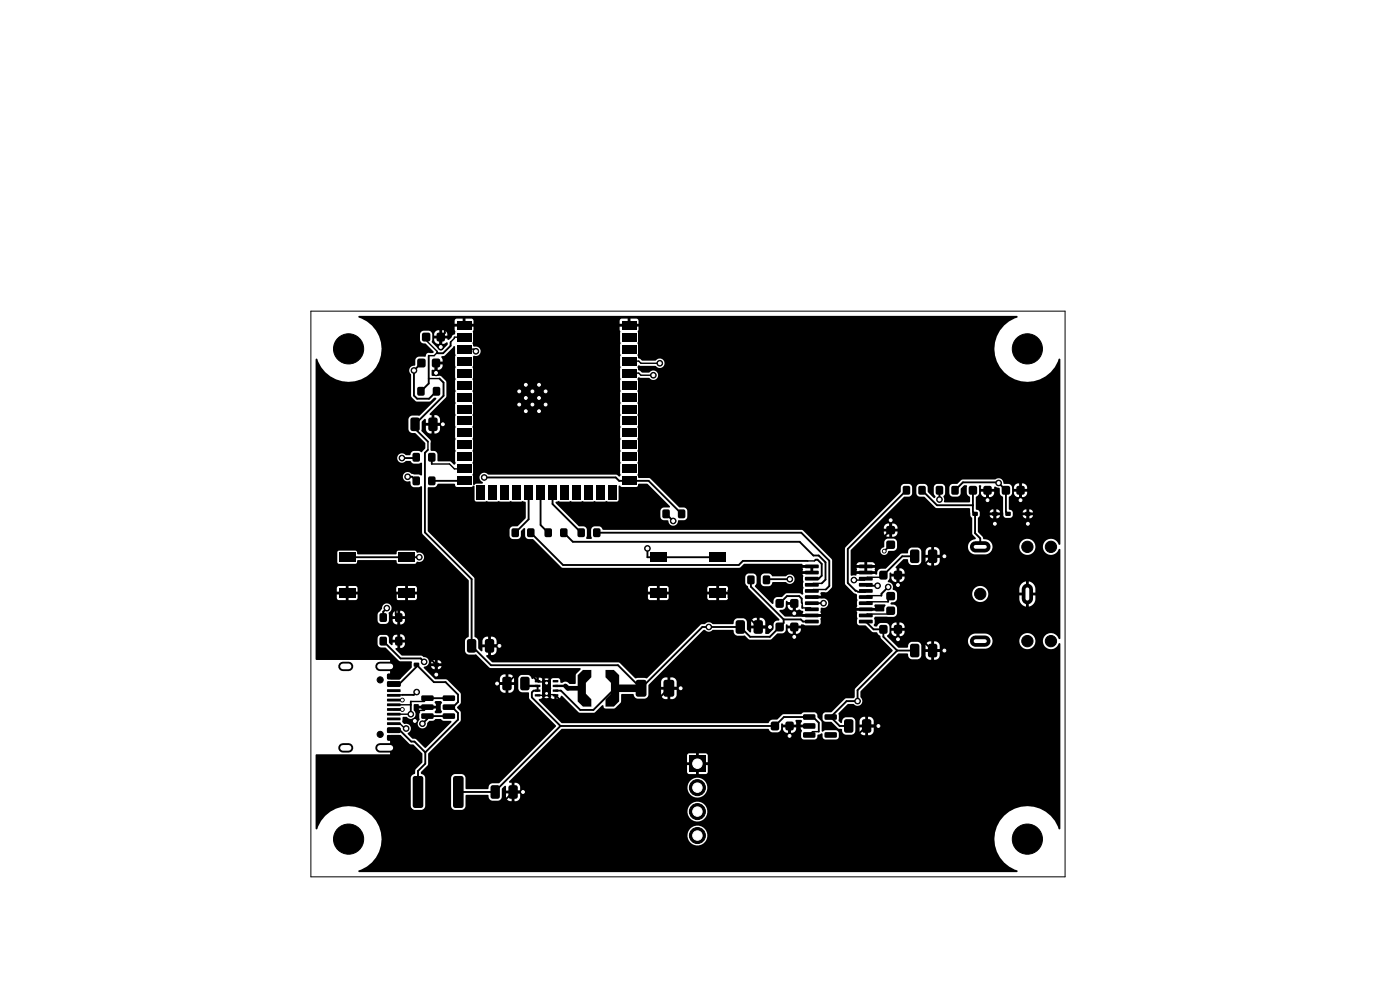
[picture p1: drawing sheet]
<svg xmlns="http://www.w3.org/2000/svg" width="297mm" height="210mm" viewBox="0 0 297 210" stroke-linecap="round" stroke-linejoin="round" font-family="sans-serif">
<g fill="#000">
<path d="M88.6 76.2l.4-.1 1.2 .1 .1 .3-.1 1.3-.3 .2-1.3-.2-.1-.3zM89.6 70.7l.4-.1 1.2 .1 .1 .3-.1 1.3-.3 .2-1.3-.2-.1-.3zM91.7 76.2l.4-.1 1.2 .1 .1 .3-.1 1.3-.3 .2-1.3-.2-.1-.3zM92.7 70.7l.4-.1 1.2 .1 .1 .3-.1 1.3-.3 .2-1.3-.2-.1-.3zM93.6 75.6l.8-.2 1.8-2 .3 .1 .2 1.8-.1 .4v1.8l.1 .4-.1 .3v1.9l.1 .3-.1 .3v1.9l.1 .4-.1 .3v1.9l.1 .3-.1 .3v1.9l.1 .3-.1 .4v1.8l.1 .4-.1 .3v1.9l.1 .3-.1 .3v1.9l.1 .4-.1 .3v1.9a.38 .38 0 0 1 0 .4 .38 .38 0 0 1-.4 .2l-.7-.6-2.6-.1-.2-1.8a1.24 1.24 0 0 0-1.3-.4l-.1-2.1-1.9-2.1 .1-.4h.9a1.01 1.01 0 0 0 1.2 1v-1.7h.6v1.7a1.01 1.01 0 0 0 1.2-1v-.7h-3v.7h-.9v-1.5l.5-.6h.3l.1 .8h1.2v-1.6h.6v1.6h1.2v-.7a1.01 1.01 0 0 0-1.2-.9h-.9l-.2-.3 3.5-3.5 .1-.3v-2.9l-.1-.3-1.1-1.1-1.7 .1-.2-.2v-1.1h.6v-1.2h.6v1.2a.97 .97 0 0 0 1.1-1.2h-1.7l.4-.6h1.3zM97 68.1h3v1.8h-3zM97 70.6h3v1.8h-3zM97 73.2h3v1.8h-3zM97 75.7h3v1.8h-3zM132 75.7h3v1.8h-3zM132 73.2h3v1.8h-3zM132 70.6h3v1.8h-3z"/>
<path d="M132 68.1h3v1.8h-3zM67 76.1h.2a7 7 0 0 0 11 3.4 7 7 0 0 0-.6-11.5h18.9v.7h1.7v-1.1h.6v1.1h1.7v-.7h31v.7h1.7v-1.1h.6v1.1h1.7l-.1-.8-.4-.3h-3.1l-.3 .1-.1 .3h-31l-.2-.3-.3-.1h-3.1l-.3 .1-.1 .3h-18.9l-1.4-.6-.2-.3 139.7-.1 .2 .1-.1 .3a7 7 0 0 0-2.8 11.6 7 7 0 0 0 11.6-2.9h.3l.1 .2v39.1l-.3 .2a1.73 1.73 0 0 0-2.3-1.3 1.73 1.73 0 0 0-.9 2.5 1.73 1.73 0 0 0 2.5 .5l.6-.9 .3 .1 .1 18.9-.3 .2a1.71 1.71 0 0 0-2.4-1.2 1.71 1.71 0 0 0-.7 2.5 1.71 1.71 0 0 0 2.7 .2l.3-.7 .3 .1 .1 39.2-.2 .2h-.2a7 7 0 0 0-11.6-2.8 7 7 0 0 0 2.9 11.6v.2l-.2 .1h-139.5l-.2-.3a7.1 7.1 0 0 0 4.9-7.7h65v.5a2.11 2.11 0 0 0 3.2 1.5 2.11 2.11 0 0 0 0-3.5 2.11 2.11 0 0 0-3.2 1.5h-65l-.1-.4a6.9 6.9 0 0 0-3.4-4.6h68.5v.4a2.11 2.11 0 0 0 3.2 1.6 2.11 2.11 0 0 0 0-3.6 2.11 2.11 0 0 0-3.2 1.6h-68.5l-.8-.5a7 7 0 0 0-9.3 4.4h-.3v-.2v-15.6l15.8-.1v-3.9l.1-.2h2.1l1.9 1.9 .8 .2 1.9 1.9v1.9l-1.4 1.4-.2 .9-.6 .4-.2 .4v6.1l.4 .7 1.9 .1 .6-.5 .1-6.3h5.5v6.1l.3 .4 .4 .3h1.6l.5-.3 .2-.4 .1-2.3 .1-.2h4.6l.1 .1a.95 .95 0 0 0 .8 1.2l1.6-.1 .5-.8h.9v.2a1.03 1.03 0 0 0 1.2 .8v-1.7h.6v1.7l.6-.2 .4-.4 .2-1.1h-3v.7h-.9v-1.7l.5-.6h.3l.1 1h1.2v-1.6h.6v1.6h1.2l-.1-.8h35.6v.4a2.11 2.11 0 0 0 3.2 1.6 2.11 2.11 0 0 0 0-3.6 2.11 2.11 0 0 0-3.2 1.6l-35.6-.1a1.03 1.03 0 0 0-1.1-.7h-1l-.2-.3 5.5-5.5h32.3v1.4h1.2v.6h-1.2v1.5l.1 .3 .3 .1h1.5v-1.2h.6v1.2h1.4l.4-.3 .1-1.6h-1.3v-.6h1.3l-.1-1.6-.4-.3h-1.4v1.2h-.6v-1.2h-1.6l-.3 .5h-32.3l5.7-5.7h43.7l.8 .7 1.2 .1 .6-.4 .2-.7h.4v.4l.3 .5 .8 .3v-1.2h.6v1.2a.97 .97 0 0 0 1.1-1.2h-3.2v-.7l.2-.2 .2 .3h2.8l-.1-.9 1.1-.1 .3 .3-.3 .7h1.6l.2 .1-.2 .5h-1.6v.3a.66 .66 0 0 1 .1 .9v.9l.4 .5h2.5l.4-.3 .1-.7 .9-.4 .2 .1 .1 1 .4 .3h2.3l.4-.1 .3-.5-.1-.9-.2-.4-2.6-.1-.6 .3-.2-.1v-2l-.9-.9v-.5h1.1v.8a.68 .68 0 0 0 .6 .6h1.3l1.4 1.4 .8 .2a.95 .95 0 0 0 .8 1.2l1.3-.1 .5-.2 .3-.6h.9l.2 .7 .5 .2 .5 .1v-1.7h.6v1.7l.4-.1a1 1 0 0 0 .8-.9v-.7h-3v.7h-.9v-2h.9v.7h1.2v-1.6h.6v1.6h1.2a1.38 1.38 0 0 0-.6-1.5l-.4-.1a1.73 1.73 0 0 0-1.9 .5l-.1 .4-.9-.1a.9 .9 0 0 0-.8-.7h-1.3a1.03 1.03 0 0 0-.8 1.1h-.3l-.4-.5v-1.5l1.9-1.9 1.2-.1a1.07 1.07 0 0 0 1.6 .1 1.07 1.07 0 0 0-.1-1.6l.1-1.2 7.9-7.9 2.1-.1a1.25 1.25 0 0 0 .8 1.3l1.6-.1 .5-.8h.9v.2a1.03 1.03 0 0 0 1.2 .8v-1.7h.6v1.7l.6-.2 .4-.4 .2-1.1h-3v.7h-.9v-2h.9v.7h1.2v-1.6h.6v1.6h1.2a1.38 1.38 0 0 0-.6-1.5l-.2-.1a1.95 1.95 0 0 0-2.1 .5l-.1 .4-.9-.1a.89 .89 0 0 0-.8-.7h-1.3a1.03 1.03 0 0 0-.8 1.1l-2.1 .1-1.5-1.6h16.4v.6a1.6 1.6 0 0 0 1.4 1.2l2.6-.1a1.61 1.61 0 0 0 1.2-1.7h5.7v.4a1.71 1.71 0 0 0 2.6 1.3 1.71 1.71 0 0 0 0-2.9 1.71 1.71 0 0 0-2.6 1.2h-5.8a1.6 1.6 0 0 0-1.4-1.4l-2.6 .1-.8 .5-.3 .8h-16.4l-.8-.9 .5-.6v-.5h.4a.97 .97 0 0 0 1.1 1.2v-1.2h.6v1.2l.8-.3 .3-.5v-.4h-3.2v-.9h.4v.3h1.1v-1.1h.6v1.1h1.1a.97 .97 0 0 0-1.1-1.1l-1.2 .1-.4 .3-.1 .4h-.4l-.2-.4-.4-.3h-1.2l-.5 .1a.78 .78 0 0 1-.9 .6 .45 .45 0 0 1 .1-.8l-.2-.9 .2-.4 3.9 .1 .6-.4 .2-.4v-1.3l-.6-.5-.7-.1 .1-.4a1.02 1.02 0 0 0 1.2-.8v-1.2h16v.4a1.71 1.71 0 0 0 2.4 1.4 1.71 1.71 0 0 0 .5-2.8h7.1v.9h1.3v.6h-1.3v.9l.1 .6 .5 .5 .8 .4v-1.4l.2 .1 .4-.1v1.4a1.86 1.86 0 0 0 1.4-2.4h-1.3v-.6h1.3v-.9l-.4-.9-.5-.4-.5-.2v1.4l-.3-.1-.3 .1v-1.4l-.6 .2-.5 .4-.3 .9h-7.1a1.7 1.7 0 0 0-1.8-.4 1.7 1.7 0 0 0-1.1 1.4h-16l-.2-.3-.7-.4v-.2a1.21 1.21 0 0 0-1.1-1.5l.4-.6v-.5h.4v.3a.96 .96 0 0 0 1.1 .9v-1.2h.6v1.2l.8-.3 .3-.5v-.4h-3.2v-.8h.3l.1 .2h1.1v-1.1h.6v1.1h1.1l-.1-.7-.4-.3-1.2-.1-.2-.3 1.6-1.6 .9-.1 .1 .1a.95 .95 0 0 0 .8 1.2l1.3-.1 .5-.2 .3-.6h.9l.2 .7 .5 .2 .5 .1v-1.7h.6v1.7l.4-.1a1 1 0 0 0 .8-.9v-.7h-3v.7h-.9v-2h.9v.7h1.2v-1.6h.6v1.6h1.2l-.2-1.1a1.99 1.99 0 0 0-2.3-.4l-.4 .4-.1 .4h-.9a.89 .89 0 0 0-.8-.8h-1.3a1.54 1.54 0 0 0-.9 1.2l-1.5 .1-3 3.1-1.6 .2-.3 .4-.1 .7-.4-.1h-3.9v.2l-.2 .1h-1v-.9h2.9v-.7h.6v.7h1.6l-.1-.4 .1-.3h-3.9l.1 .3-.1 .4h-1.2v-1.3h2.9v-.6h.6v.6h1.6l-.2-.5-.4-.1h-2.7l-.3 .1-.3 .5h-1.2v-3.1h6.3a.81 .81 0 0 0 .7 .9 .81 .81 0 0 0 .9-.7l.2-.1 1.1-.1 .4-.3 .2-.4v-1.1l-.3-.6-.5-.1h-1.1l-.5 .1-.3 .4v1.3l-.5 .2-.3 .5h-6.3l3.9-4h3.1l.3 .8 .6 .3h.3v-1.1h.6v1.1a.98 .98 0 0 0 1.1-1.1h-6l.8-.9h2.3v.3h1.2v-1.1h.6v1.1h1.1a.98 .98 0 0 0-1.1-1.1l-1.3 .1-.4 .3-.1 .4h-2.3l6.5-6.5 1.3-.1 .4-.3 .1-.4v-1.2h.9v1.2l.1 .4 .5 .3 1.1 .1 2.4 2.3 7.2 .1 .2 1.6 .4 .5v3.3l.7 .9-.1 .3a1.62 1.62 0 0 0-1.6 1.5 1.62 1.62 0 0 0 1.5 1.7l2.6-.1a1.61 1.61 0 0 0 1.2-1.7h5.7v.4a1.71 1.71 0 0 0 2.6 1.3 1.71 1.71 0 0 0 0-2.9 1.71 1.71 0 0 0-2.6 1.2h-5.7l-.1-.1a1.69 1.69 0 0 0-1.9-1.3l-.2-.6-.9-1v-3l.4-.5h2.1l.2 .5 .6 .2v-.7h.6v.7h.1l.4-.2 .3-.5h-4.3v-.6h2.9v-.6h.6v.6h.8l-.3-.5-.4-.1h-1l-.4 .3-.1 .3h-2.1l-.3-.4-.5-.2-.1-2.6 .5-.5 .2-.7h.4a.97 .97 0 0 0 1.1 1.2v-1.2h.6v1.2l.8-.3 .3-.5v-.4h-3.2v-.9a.28 .28 0 0 1 .1-.4 .28 .28 0 0 1 .3 0 .28 .28 0 0 1 0 .4v.3h2.8v-.3a.55 .55 0 0 1 .8 .1l.4 .1v1.2l.7 .7v3.1l.1 .8 .2 .3 1.3 .1 .3-.2 .2-.3h2.1l.2 .5 .4 .2h.2v-.7h.6v.7l.6-.3 .2-.4h-4.3v-.6h2.9v-.6h.6v.6h.8l-.1-.1-.5-.5h-1l-.4 .1-.2 .5h-2.1l-.3-.4-.6-.3v-2.5a1.45 1.45 0 0 0 .7-1.2h.4l.1 .7 .4 .3 .4 .2h.2v-1.2h.6v1.2a.97 .97 0 0 0 1.1-1.2h-3.2v-.9h.4v.3h1.1v-1.1h.6v1.1h1.1l-.1-.7a1.88 1.88 0 0 0-2.6 0l-.1 .4h-.4l-.2-.4-.4-.3-1.2-.1-.2-.8-.7-.3-.9 .2h-6.9l-1.1 1h-1.1l-.5 .3-.1 .4v1.4l.6 .5h1.3l.5-.5v-1.2l.7-.6h.6v1.8l.7 .6v1.1l-5.4 .1-.2-.2 .1-.6-.2-.5 .4-.5v-1.4l-.1-.4-.4-.3h-1.3l-.5 .3-.1 .4v1.2l.4 .7-.3 .4-1.3-1.3-.1-1.2-.5-.5h-1.3l-.5 .3-.1 .4h-.9l-.1-.4-.4-.3h-1.2l-.4 .1-.3 .4-.1 1.2-11.6 11.7-.1 .3v7.4l.1 .2 1.7 1.8 .7 .3 .1 1.2-.1 .4 .1 .8-.2 .5h3.9l-.1-.5 .1-.3h2.1l.2 .1-.4 1.4-5.8-.1 .2 .4v2.4l.4 .2 1.4 .1 1.3 1.3 1.1 .1 .7 .8 .1 .5 2.4 2.5 .1 .2-8 7.9-.1 2-.2 .1-1.9 .1-2.8 2.8-1.4 .1-.4 .3-.1 .3h-1.1l-.1-.3-.5-.3h-2.2l-.7 .4h-3.7l-1.3 1.2h-1a.94 .94 0 0 0-.8 .6l-43.9 .1-4.9-4.8a.44 .44 0 0 1 .6-.5l.1-.1 .8 .1 .6-.1-.4-.5-.5 .5h-.5v-.4l.5-.5h.3a.2 .2 0 0 0 .3 .2 .2 .2 0 0 0 0-.4 .2 .2 0 0 0-.3 .2h-.3l-.4-.4-.2-.7 .1-.2h.6l.1 .2-.2 .2 .5 .5 .4-.5-.2-.2 .2-.2-.4-.5-.5 .5h-.5l.1-.5 .4-.4h.3a.2 .2 0 0 0 .3 .2 .2 .2 0 0 0 0-.4 .2 .2 0 0 0-.3 .2h-.3l-.5-.5v-.4h.5l.5 .5 .4-.5-.3-.1-1.1 .1-.3-.2h-.4v.6l-.3 .1-.2-.1v-.6l-.9 .2-.6-.8h-1.6l-.5 .2-.2 .5v2.2l.2 .5 .5 .2 1.4 .1 .3 1.4 5.5 5.6v.2l-12 12-1.5 .1a1.54 1.54 0 0 0-.9 1.2h-4.7l-.1-2.5-.2-.4-.5-.3h-1.6l-.4 .3-.3 .5h-5.5l-.3-.5-.6-.3v-.3l1.5-1.7 .1-2.4 6.8-6.9v-1.9l-.7-.9 .7-.9 .1-1.9-1.1-1.3h9.4v.2a1.03 1.03 0 0 0 1.2 .8v-1.7h.6v1.7l.4-.1a1 1 0 0 0 .8-.9v-.7h-3v.7h-9.4l-1.9-1.9h-2.4l-.2-.1h13.9v.7h1.2v-1.6h.6v1.6h1.2v-.7a1.02 1.02 0 0 0-1.2-.9h-.9a.99 .99 0 0 0-.9 .9h-13.9l-2.3-2.3v-.2l.5-.2h1.1l.2 .5 .6 .2v-.7h.6v.7l.2-.1 .4-.2 .2-.4h-3.3l.5-.6h1.4v-.6h.6v.6h.8l-.3-.5-1.4-.1-.4 .3-.1 .3h-.6l.1-.4-.2-.5-1.3-.7h-4.2l-1.4-1.4 .1-.2h.3v-1.2h.6v1.2a.93 .93 0 0 0 1-1.2h-2.6v.5l-.2 .1-.6-.6v-1h.8v.4h1v-1.1h.6v1.1h1v-.4a1.15 1.15 0 0 0-1.6-.7l-.7 .2-.3 .5h-.8l-.1-.3-.4-.3h-1.3l-.6 .5v1.4l.1 .4 .5 .3 1.1 .1 2.9 2.8 2.5 .1 .2 .1-.1 1.2-2.5 2.5h-1.9l-.1-.1v-4h-15.7l-.1-.1v-9.5h13.1v1.2l.1 .4 .5 .3 1.1 .1a.83 .83 0 0 0 .7-1.1h.8l.1 .7 .7 .5h.2v-1.2h.6v1.2a.93 .93 0 0 0 1-1.2h-3.4v-1h.8v.4h1v-1.1h.6v1.1h1v-.4a1.15 1.15 0 0 0-1.6-.7l-.7 .2-.3 .5h-.8l-.1-.3a1.05 1.05 0 0 0 .6-1.3 1.05 1.05 0 0 0-1.2-.7 1.05 1.05 0 0 0-.8 1.2l-.8 .8-.1 .4h-13.1v-4.3h4.5v.9l.4 .3h1.5v-1.2h.6v1.2h1.5l.3-.3 .1-.9h8.2v.9l.4 .3h1.5v-1.2h.6v1.2h1.5l.4-.4v-.8h-21.5v-1.3h4.5v.7h1.9v-1.2h.6v1.2h1.9v-.7h8.2v.7h1.9v-1.2h.6v1.2h1.9l-.1-.9-.4-.3h-3.5l-.3 .1-.1 .4h-8.2l-.2-.4-.3-.1h-3.5l-.3 .1-.1 .4h-4.5v-7.6h4.6v2l.3 .4h3.6l.5-.8h8l.1 .1 .2 .6 .2 .1h3.5l.5-.5a1.02 1.02 0 0 0 1.4-.5 1.02 1.02 0 0 0-.6-1.3l-.5-.1a.52 .52 0 0 1-.7-.4h-3.6l-.2 .1-.2 .6-.1 .1h-8l-.2-.1a.5 .5 0 0 0-.4-.7h-3.5l-.3 .4h-4.6v-20.2h17.3a1.06 1.06 0 0 0 .6 1.1 1.06 1.06 0 0 0 1.3-.3h.9l.3 .4 .4 .2h1l.5-.3 .2 .1v2.6l-2.2-.3a1.03 1.03 0 0 0-1.4-.1 1.03 1.03 0 0 0-.3 1.3 1.03 1.03 0 0 0 1.4 .4l.2 .9 .5 .3 1.1 .1 .5-.3 .2 .2v9.7l.2 .3 9.7 9.9 .1 11.8-.6 .4-.2 .5v2.2l.2 .5 .5 .2 1.6 .1 2.8 2.7 .3 .1 19 .1v.3l-.9 .9-.1 2-1.3 .1a1.04 1.04 0 0 0-1.6-.2l-.3-.1a.8 .8 0 0 0-.5-.9h-1.2l-.8 1 .4 .4 .2 .7-.2 .7-.4 .4 .5 .5a.43 .43 0 0 0 0 .5 .43 .43 0 0 0 .4 .2h.3v-.6l.2-.2 .3 .1v.7a.97 .97 0 0 0 1-.7l3.6 3.5 .3 .1h3.1l1.6-1.6a.41 .41 0 0 1 .4 .5l.4 .2 2-.1 1.2-1.2 .1-1.6 .2-.2h2.3l.4 .7 .5 .3h1.6l.5-.3 .3-.5h2.7l.1 .4 .4 .4 .8 .1v-2h.6v2h.6a1 1 0 0 0 .8-.9v-1.1h-3.3v1.1h-2.7v-2l.6-.8h2.1v1.1h1.3v-2h.6v2h1.4l-.1-1.2-.5-.7a3.7 3.7 0 0 0-2.5 .2l-.2 .6h-2.1l11-10.9 .3-.1a1.19 1.19 0 0 0 1.8 0h4.3a1.25 1.25 0 0 0 .8 1.3l1.6-.1 1.1 .9h4.3l1.6-1.3 1.4-.2 .3-.4v-.5h.4l.1 .7 .4 .3 .4 .2h.2v-1.2h.6v1.2a.97 .97 0 0 0 1.1-1.2h-3.2v-.7l.2-.2 .2 .3h2.8v-.2l.3-.1 .7 .3 2.7-.1 .5-.4-.1-.9 .2-.4-7.6-.1-1.2-1.1v-.3a1 1 0 0 0 1.3-1.1h.4v.4l.3 .5 .8 .3v-1.2h-1.5v-.7l.2-.2 .2 .3h1.3l.1 .3 .3 .1v1.4l.8-.2 .5 .3a.25 .25 0 0 1 .3 .1 .25 .25 0 0 1 0 .2l-.1 .4h3.9l-.2-.5 .2-.9a1.04 1.04 0 0 0 1.5-.9 1.04 1.04 0 0 0-1.4-1h-1.9l-.2-.2v-.2l.2-.2h1.8l-.2-.5 .2-.3h1.2l1.1-1v-5.9l-6.3-6.3h-42.2l-.7-.7h-1.2l-.4 .1-.3 .4 .1 2.1h-1l-.2-.1 .2-.6v-1.2l-.1-.4-.4-.3-1.2-.1-5-5 .1-.2 .6-.1 .3 .1h1.9l.3-.1 .4 .1h1.8l.4-.1 .3 .1h1.9l.3-.1 .3 .1h1.9l.4-.1 .3 .1h2l.2-.4v-2.8a.44 .44 0 0 1 .7 .1h3.1l.2-.1 .3-.6h1.9l4.7 4.7-.1 .4h-1.2l-.4 .1-.3 .6v1.2l.1 .4 .5 .3 1 .1a1.06 1.06 0 0 0 1.1 1.1 1.06 1.06 0 0 0 1.1-1.1l1.4-.1 .4-.3 .1-.4v-1.2l-.1-.4-.4-.3-1.2-.1-6.1-6.1-2.4-.1-.2-.1-.2-.6 .2-.3v-1.9l-.2-.3 .2-.3v-1.9l-.2-.4 .2-.3v-1.9l-.2-.3 .2-.3v-1.9l-.2-.3 .2-.4v-1.8l-.2-.4 .2-.3v-1.9l-.2-.3 .2-.3v-1.9l-.2-.4 .2-.3v-1.9a.39 .39 0 0 1-.1-.5 .39 .39 0 0 1 .5-.1l2 .1a1.03 1.03 0 0 0 1.5 .1 1.03 1.03 0 0 0-.1-1.6 1.03 1.03 0 0 0-1.5 .3h-1.4l-.5-.3a.66 .66 0 0 1-.5-1l.2-.2 .3 .1h3.3a1.03 1.03 0 0 0 1.6 .1 1.03 1.03 0 0 0-.1-1.5 1.03 1.03 0 0 0-1.5 .3h-2.8l-.5-.4a.66 .66 0 0 1-.5-1l.1-2-.2-.3 .3-3.5h-4l.2 3.5-.1 .3v1.9l.1 .3-.1 .4v1.8l.1 .4-.1 .3v1.9l.1 .3-.1 .3v1.9l.1 .4-.1 .3v1.9l.1 .3-.1 .3v1.9l.1 .3-.1 .4v1.8l.1 .4-.1 .3v1.9l.1 .3-.1 .3v1.9l.1 .4-.1 .3v1.9l.1 .3-.1 .3v1.9l.1 .3-.2 .4h-.2l-.6-.4h-27.1a1.05 1.05 0 0 0-1.7 0 1.05 1.05 0 0 0 .5 1.6l-.1 .3h-1.3l-.4 .3-.2-.2-.2-2 .2-.3v-1.9l-.2-.3 .2-.3v-1.9l-.2-.4 .2-.3v-1.9l-.2-.3 .2-.3v-1.9l-.2-.3 .2-.4v-1.8l-.2-.4 .2-.3v-1.9l-.2-.3 .2-.3v-1.9l-.2-.4 .2-.3v-1.9l-.2-.3 .2-.3v-1.9l-.2-.3 .2-.4v-1.8l.2-.2a1.03 1.03 0 0 0 1.4-1 1.03 1.03 0 0 0-1.4-1l-.2-.1-.2-.6 .3-3.5h-4l.1 1.1-.2 .6a.66 .66 0 0 0-.6 .6l-.7 .5-.2-.3h-1.1v1.2l1.1-.4 .1 .4-1.3 1.3h-.4l-1.7-1.6 .1-.9h.4a.97 .97 0 0 0 1.1 1.2v-1.2h-1.5v-.9h.4v.3h1.1v-1.1h.6v1.1h1.1a.97 .97 0 0 0-1.1-1.1l-1.2 .1-.4 .3-.1 .4h-.4l-.2-.4-.4-.3h-1.4l-.6 .5v1.4a1.07 1.07 0 0 0 1.2 .8l1.7 1.7-.2 .3h-.6a.67 .67 0 0 0-.9 .7l-1.9 .2-.3 .4-.1 1.3a1.12 1.12 0 0 0-1.1 .7 1.12 1.12 0 0 0 .3 1.3v4.5l.9 1.1 .3 .1h2.7l1.1-.8h.3l.1 .2-3.6 3.6h-1.6l-.7 .4v2.8l.4 .4 1 .1 2.1 2v1.1l-.7 .9-.7-.2h-1.1l-.5 .3-.3 .6-.9-.1a1.01 1.01 0 0 0-1-.3 1.01 1.01 0 0 0-.7 .8h-17.3zM87.2 88.7l.4-.1h1l.4 .3 .1 2.1-.4 .4-1.1 .1-.5-.4v-2zM87.6 96.2l.3-.1 1.1 .1 .1 .3-.1 1.3-.3 .2-1.1-.2-.1-.2zM88.6 82.2l.3-.1 1.1 .1 .1 .3-.1 1.3-.3 .2-1.1-.2-.1-.2zM90.9 96.2l.3-.1 1.1 .1 .1 .3-.1 1.3-.3 .2-1.1-.2-.1-.2zM91 88.7l.4-.1h1l.4 .3 .1 2.1-.4 .4-1.1 .1-.5-.4v-2zM91.9 82.2l.3-.1 1.1 .1 .1 .3-.1 1.3-.3 .2-1.1-.2-.1-.2zM97 78.2h3v1.8h-3zM97 80.8h3v1.8h-3zM97 83.3h3v1.8h-3zM97 85.9h3v1.8h-3z"/>
<path d="M97 88.4h3v1.8h-3zM97 90.9h3v1.8h-3zM97 93.5h3v1.8h-3zM97 96h3v1.8h-3zM109.1 80.5h7.8v7.8h-7.8zM132 96h3v1.8h-3zM132 93.5h3v1.8h-3zM132 90.9h3v1.8h-3zM132 88.4h3v1.8h-3zM132 85.9h3v1.8h-3zM132 83.3h3v1.8h-3zM132 80.8h3v1.8h-3z"/>
<path d="M132 78.2h3v1.8h-3zM72 117.2h3.4v2h-3.4zM84.6 117.2h3.4v2h-3.4zM87.6 101.2l.3-.1 1.1 .1 .1 .3-.1 1.3-.3 .2-1.1-.2-.1-.2zM90.9 101.2l.3-.1 1.1 .1 .1 .3-.1 1.3-.3 .2-1.1-.2-.1-.2zM90.8 103.4l1.5-.1 .7-.7h3.4l.3 .6 .2 .1h3.1l.5-.3 .2 .2v2.8l.2 .4h2l.4-.1 .3 .1h1.9l.3-.1 .3 .1h1.9l.3-.1 .4 .1h1.8l.4-.1 .6 .1v3.5l-1.6 1.7-1.2 .1-.5 .3-.1 .4v1.2l.1 .4 .6 .4 1.4-.2 .3-.4v-1.2l.6-.5 .2-.1 .2 2 .5 .3 1.1 .1 6 5.9 .3 .2h37.4l1.1-.9h12.2l.2 .3h1.7l.2 .3h.2l.1 1.1-.4 .4-1.8 .1 .1 .4v.8l.1 .4-.1 .4v2.1l-.1 .2-.7-.3h-2.7l-1 .9-1.5 .1a1.25 1.25 0 0 0-.3 1.2l-.3 .1-3.6-3.6-.1-.2 .4-.7v-1.2h.9v1.4l.6 .5h1.3l.4-.3 .3-.5h2.7a1.05 1.05 0 0 0 1.5 .1 1.05 1.05 0 0 0 0-1.5 1.05 1.05 0 0 0-1.5 .2h-2.8l-.6-.6h-1.2l-.6 .3-.1 .4h-.9l-.1-.4-.4-.3h-1.2l-.6 .3-.1 .4v1.4l.6 .6 .1 .4 6.5 6.5v.2a1.28 1.28 0 0 0-1.2 .7v1.3l-1.1 1-.7-.2 .1-1h-3l-.2 .9-.7-.7v-1.5h.9v.7h1.2v-1.6h.6v1.6h1.2a1.38 1.38 0 0 0-.6-1.5 2.89 2.89 0 0 0-2.2 .1l-.2 .7h-.9a.9 .9 0 0 0-.8-.8h-1.3a1.54 1.54 0 0 0-.9 1.2h-4.2a1.19 1.19 0 0 0-1.8 0l-.9 .1-11.4 11.4h-2.5l-3.2-3.3-.3-.1h-26.7l-1.4-1.3 .1-.2h.4v-1.7h.6v1.7l.4-.1a1 1 0 0 0 .8-.9v-.7h-3v.7l-.3 .2-.6-.7v-1.5h.9v.7h1.2v-1.6h.6v1.6h1.2a1.38 1.38 0 0 0-.6-1.5l-.2-.1a1.95 1.95 0 0 0-2.1 .5l-.1 .4h-.9l-.3-.6-.5-.4v-8.9h36.8v.9l.4 .3h1.5v-1.2h.6v1.2h1.5l.3-.3 .1-.9h8.2v.9l.4 .3h1.5v-1.2h.6v1.2h1.4l.4-.3 .1-.9h-53.8v-1.3h36.8v.7h1.9v-1.2h.6v1.2h1.9v-.7h8.2v.7h1.9v-1.2h.6v1.2h1.9l-.1-.9-.4-.3h-3.5l-.3 .1-.1 .4h-8.2l-.2-.4-.3-.1h-3.5l-.3 .1-.1 .4h-36.8l-.1-2.2-1.4-1.4h72.7v-.7h-1.6l.1 .3-.1 .4h-71.1l-8.5-8.6zM97 98.6h3v1.8h-3zM97 101.1h3v1.8h-3zM101.1 103h1.8v3h-1.8zM103.6 103h1.8v3h-1.8zM106.2 103h1.8v3h-1.8zM108.6 112.2l.3-.1 1.1 .1 .1 .3-.1 1.3-.3 .2-1.1-.2-.1-.2z"/>
<path d="M108.7 103h1.8v3h-1.8zM111.2 103h1.8v3h-1.8zM111.9 112.2l.3-.1 1.1 .1 .1 .3-.1 1.3-.3 .2-1.1-.2-.1-.2zM113.8 103h1.8v3h-1.8zM115.6 112.2l.3-.1 1.1 .1 .1 .3-.1 1.3-.3 .2-1.1-.2-.1-.2zM116.3 103h1.8v3h-1.8zM118.9 112.2l.3-.1 1.1 .1 .1 .3-.1 1.3-.3 .2-1.1-.2-.1-.2zM118.9 103h1.8v3h-1.8zM121.4 103h1.8v3h-1.8zM122.6 112.2l.3-.1 1.1 .1 .1 .3-.1 1.3-.3 .2-1.1-.2-.1-.2zM123.9 103h1.8v3h-1.8zM125.9 112.2l.3-.1 1.1 .1 .1 .3-.1 1.3-.3 .2-1.1-.2-.1-.2z"/>
<path d="M126.5 103h1.8v3h-1.8zM129 103h1.8v3h-1.8zM132 101.1h3v1.8h-3zM132 98.6h3v1.8h-3zM138 117.2h3.4v2h-3.4zM140.6 108.2l.3-.1 1.1 .1 .1 .3-.1 1.3-.3 .2-1.1-.2-.1-.2zM143.9 108.2l.3-.1 1.1 .1 .1 .3-.1 1.3-.3 .2-1.1-.2-.1-.2zM150.6 117.2h3.4v2h-3.4zM188.1 114.8l.4-.1 1.3 .1 .1 .3-.1 1.2-.3 .2-1.4-.2-.1-.3zM188.1 111.7l.4-.1 1.3 .1 .1 .3-.1 1.2-.3 .2-1.4-.2-.1-.3zM191.6 103.2l.3-.1 1.1 .1 .1 .3-.1 1.3-.3 .2-1.1-.2-.1-.2zM193.2 116.7l.4-.1h1l.4 .3 .1 2.1-.4 .4-1.1 .1-.5-.4v-2z"/>
<path d="M194.9 103.2l.3-.1 1.1 .1 .1 .3-.1 1.3-.3 .2-1.1-.2-.1-.2zM197 116.7l.4-.1h1l.4 .3 .1 2.1-.4 .4-1.1 .1-.5-.4v-2zM198.6 103.2l.3-.1 1.1 .1 .1 .3-.1 1.3-.3 .2-1.1-.2-.1-.2zM201.9 103.2l.3-.1 1.1 .1 .1 .3-.1 1.3-.3 .2-1.1-.2-.1-.2zM205.6 103.2l.4-.1 1.2 .1 .1 .3-.1 1.3-.3 .2-1.3-.2-.1-.3zM206.3 108.6h1.1v.8h-1.1zM208.7 103.2l.4-.1 1.2 .1 .1 .3-.1 1.3-.3 .2-1.3-.2-.1-.3zM210.5 108.6h1.1v.8h-1.1zM212.6 103.2l.4-.1 1.2 .1 .1 .3-.1 1.3-.3 .2-1.3-.2-.1-.3zM213.3 108.6h1.1v.8h-1.1zM215.7 103.2l.4-.1 1.2 .1 .1 .3-.1 1.3-.3 .2-1.3-.2-.1-.3zM217.5 108.6h1.1v.8h-1.1z"/>
<path d="M72 124.8h3.4v2h-3.4zM80.6 135.2l.3-.1 1.1 .1 .1 .3-.1 1.3-.3 .2-1.1-.2-.1-.2zM80.6 130.2l.3-.1 1.1 .1 .1 .3-.1 1.3-.3 .2-1.1-.2-.1-.2zM83.9 135.2l.3-.1 1.1 .1 .1 .3-.1 1.3-.3 .2-1.1-.2-.1-.2zM83.9 130.2l.3-.1 1.1 .1 .1 .3-.1 1.3-.3 .2-1.1-.2-.1-.2zM84.6 124.8h3.4v2h-3.4zM99.2 135.7l.4-.1h1l.4 .3 .1 2.1-.4 .4-1.1 .1-.5-.4v-2zM103 135.7l.4-.1h1l.4 .3 .1 2.1-.4 .4-1.1 .1-.5-.4v-2zM138 124.8h3.4v2h-3.4zM150.6 124.8h3.4v2h-3.4zM156.2 131.7l.4-.1h1l.4 .3 .1 2.1-.4 .4-1.1 .1-.5-.4v-2zM158.6 122.2l.3-.1 1.1 .1 .1 .3-.1 1.3-.3 .2-1.1-.2-.1-.2z"/>
<path d="M160 131.7l.4-.1h1l.4 .3 .1 2.1-.4 .4-1.1 .1-.5-.4v-2zM161.9 122.2l.3-.1 1.1 .1 .1 .3-.1 1.3-.3 .2-1.1-.2-.1-.2zM164.6 132.2l.4-.1 1.2 .1 .1 .3-.1 1.3-.3 .2-1.3-.2-.1-.3zM164.6 127.2l.4-.1 1.2 .1 .1 .3-.1 1.3-.3 .2-1.3-.2-.1-.3zM167.7 132.2l.4-.1 1.2 .1 .1 .3-.1 1.3-.3 .2-1.3-.2-.1-.3zM167.7 127.2l.4-.1 1.2 .1 .1 .3-.1 1.3-.3 .2-1.3-.2-.1-.3zM170.8 119.8h2.8l.1 .6-.2 .2-2.6-.1-.1-.1zM170.8 121.1h2.8l.1 .6-.2 .2-2.6-.1-.1-.1zM170.8 122.4h2.8l.1 .6-.2 .2-2.6-.1-.1-.1zM170.8 123.7h2.8l.1 .6-.2 .2-2.6-.1-.1-.1zM170.8 125h2.8l.1 .6-.2 .2-2.6-.1-.1-.1zM170.8 126.3h2.8l.1 .6-.2 .2-2.6-.1-.1-.1z"/>
<path d="M170.8 127.6h2.8l.1 .6-.2 .2-2.6-.1-.1-.1zM170.8 128.9h2.8l.1 .6-.2 .2-2.6-.1-.1-.1zM170.8 130.2h2.8l.1 .6-.2 .2-2.6-.1-.1-.1zM170.8 131.5h2.8l.1 .6-.2 .2-2.6-.1-.1-.1zM182.3 131.5h2.7l.1 .6-.1 .2-2.7-.1-.1-.1zM182.3 130.2h2.7l.1 .6-.1 .2-2.7-.1-.1-.1zM182.3 128.9h2.7l.1 .6-.1 .2-2.7-.1-.1-.1zM182.3 127.6h2.7l.1 .6-.1 .2-2.7-.1-.1-.1zM182.3 126.3h2.7l.1 .6-.1 .2-2.7-.1-.1-.1zM182.3 125h2.7l.1 .6-.1 .2-2.7-.1-.1-.1zM182.3 123.7h2.7l.1 .6-.1 .2-2.7-.1-.1-.1zM182.3 122.4h2.7l.1 .6-.1 .2-2.7-.1-.1-.1z"/>
<path d="M182.3 121.1h2.7l.1 .6-.1 .2-2.7-.1-.1-.1zM182.3 119.8h2.7l.1 .6-.1 .2-2.7-.1-.1-.1zM186.6 132.7l.4-.1 1.2 .1 .1 .3-.1 1.3-.3 .2-1.3-.2-.1-.3zM186.6 121.2l.4-.1 1.2 .1 .1 .3-.1 1.3-.3 .2-1.3-.2-.1-.3zM188.1 128.8l.4-.1 1.3 .1 .1 .3-.1 1.2-.3 .2-1.4-.2-.1-.3zM188.1 125.7l.4-.1 1.3 .1 .1 .3-.1 1.2-.3 .2-1.4-.2-.1-.3zM189.7 132.7l.4-.1 1.2 .1 .1 .3-.1 1.3-.3 .2-1.3-.2-.1-.3zM189.7 121.2l.4-.1 1.2 .1 .1 .3-.1 1.3-.3 .2-1.3-.2-.1-.3zM193.2 136.7l.4-.1h1l.4 .3 .1 2.1-.4 .4-1.1 .1-.5-.4v-2zM197 136.7l.4-.1h1l.4 .3 .1 2.1-.4 .4-1.1 .1-.5-.4v-2zM82.2 143l2.6-.1 .2 .3v.7l-.3 .2h-2.4l-.2-.3zM82.2 144.6l2.6-.1 .2 .3v.7l-.3 .2h-2.4l-.2-.3z"/>
<path d="M82.2 154.4l2.6-.1 .2 .3v.7l-.3 .2h-2.4l-.2-.3zM82.2 156l2.6-.1 .2 .3v.7l-.3 .2h-2.4l-.2-.3zM82.1 147.2h2.7l.2 .5-.2 .1h-2.6l-.1-.1zM82.1 149.2h2.7l.2 .5-.2 .1h-2.6l-.1-.1zM82.1 150.2h2.7l.2 .5-.2 .1h-2.6l-.1-.1zM82.1 152.2h2.7l.2 .5-.2 .1h-2.6l-.1-.1zM82.1 153.2h2.7l.2 .5-.2 .1h-2.6l-.1-.1zM82.1 151.2h2.7l.2 .5-.2 .1h-2.6l-.1-.1zM82.1 148.2h2.7l.2 .5-.2 .1h-2.6l-.1-.1zM82.1 146.2h2.7l.2 .5-.2 .1h-2.6l-.1-.1zM87.8 140.6h1.1v.8h-1.1zM89.4 147.6l2.4-.1 .2 .3v.7l-.3 .2h-2.2l-.1-.3z"/>
<path d="M89.4 149.5l2.4-.1 .2 .3v.7l-.3 .2h-2.2l-.1-.3zM89.4 151.4l2.4-.1 .2 .3v.7l-.3 .2h-2.2l-.1-.3zM92 140.6h1.1v.8h-1.1zM87.8 149.4h.9l.2 .3h3.6l-.3-.7 .2-.3 1.2 .1a.42 .42 0 0 1-.1 .7v1l.3 .4-.4 .4h-1.1l-.1-.4 .3-.6h-3.6v.3a.66 .66 0 0 1 .1 .9v1.1a1.05 1.05 0 0 0 .2 1.9 1.05 1.05 0 0 0 1.5-1.2l.4-.4h.8l.6-.4h.9l.6 .4h1.6l.2 .1-.1 .2-5.4 5.5-2-1.9-.9-.1-.9-1a1.48 1.48 0 0 0 .7-1.3 1.21 1.21 0 0 0-1.5-.9l-.4-.5 .1-.8 .8-.1a1.07 1.07 0 0 0 1.6 .1 1.07 1.07 0 0 0 0-1.6zM94 151.4l2.4-.1 .2 .3-.1 .7-.2 .2h-2.2l-.2-.3zM94 149.5l2.4-.1 .2 .3-.1 .7-.2 .2h-2.2l-.2-.3zM94 147.6l2.4-.1 .2 .3-.1 .7-.2 .2h-2.2l-.2-.3zM106.7 143.7l.4-.1h1l.4 .3 .1 2.1-.4 .4-1.1 .1-.5-.4v-2zM110.5 143.7l.4-.1h1l.4 .3 .1 2.1-.4 .4-1.1 .1-.5-.4v-2zM113.5 144.3h1.1v.4h-1.1zM113.5 145.3h1.1v.4h-1.1zM113.5 146.3h1.1v.4h-1.1z"/>
<path d="M113.5 147.3h1.1v.4h-1.1zM115.1 144.4h1.8v3.2h-1.8zM117.3 147.3h1.1v.4h-1.1zM117.3 146.3h1.1v.4h-1.1zM117.3 145.3h1.1v.4h-1.1zM117.3 144.3h1.1v.4h-1.1zM122.6 143.2l1.1-1.1h1.8v1.6l-1.2 1.2v2.3l1.2 1.1v1.6h-1.8l-1.1-1.1zM128.5 142.1h1.7l1.2 1.1v5.6l-1.2 1.1h-1.7v-1.6l1.1-1.1v-2.3l-1.1-1.2zM135 144.4l.4-.2h1.3l.4 .3 .1 2.8-.4 .5h-1.4l-.5-.3v-2.8zM140.9 144.4l.4-.2h1.3l.4 .3 .1 2.8-.4 .5h-1.4l-.5-.3v-2.8zM163.6 153.2l.4-.1 1.2 .1 .1 .3-.1 1.3-.3 .2-1.3-.2-.1-.3zM166.7 153.2l.4-.1 1.2 .1 .1 .3-.1 1.3-.3 .2-1.3-.2-.1-.3z"/>
<path d="M170.4 151.6l2.4-.1 .2 .3v.7l-.3 .2h-2.2l-.1-.3zM170.4 153.5l2.4-.1 .2 .3v.7l-.3 .2h-2.2l-.1-.3zM170.4 155.4l2.4-.1 .2 .3v.7l-.3 .2h-2.2l-.1-.3zM175 155.4l2.4-.1 .2 .3-.1 .7-.2 .2h-2.2l-.2-.3zM175 151.6l2.4-.1 .2 .3-.1 .7-.2 .2h-2.2l-.2-.3zM179.2 152.7l.4-.1h1l.4 .3 .1 2.1-.4 .4-1.1 .1-.5-.4v-2zM183 152.7l.4-.1h1l.4 .3 .1 2.1-.4 .4-1.1 .1-.5-.4v-2zM87.7 164.8l.4-.2h1.2l.5 .3v6l-.3 .5h-1.4l-.5-.3v-6zM96.2 164.8l.4-.2h1.3l.4 .3 .1 6-.4 .5h-1.4l-.5-.3v-6zM104.2 166.7l.4-.1h1l.4 .3 .1 2.1-.4 .4-1.1 .1-.5-.4v-2zM108 166.7l.4-.1h1l.4 .3 .1 2.1-.4 .4-1.1 .1-.5-.4v-2zM146.3 160.3h3.4v3.4h-3.4z"/>
</g>
<g fill="#000" stroke="#000" stroke-width=".21">
<circle cx="74" cy="74" r="3.2"/>
<circle cx="87.8" cy="78.6" r=".6"/>
<circle cx="92.5" cy="79.1" r=".6"/>
<circle cx="93.5" cy="73.6" r=".6"/>
<circle cx="101" cy="74.5" r=".6"/>
<circle cx="138.6" cy="79.6" r=".6"/>
<circle cx="140" cy="77.1" r=".6"/>
<circle cx="218" cy="74" r="3.2"/>
<circle cx="85.3" cy="97.2" r=".6"/>
<circle cx="94" cy="90" r=".6"/>
<circle cx="110.2" cy="85.8" r=".6"/>
<circle cx="110.2" cy="83" r=".6"/>
<circle cx="111.6" cy="87.2" r=".6"/>
<circle cx="111.6" cy="81.6" r=".6"/>
<circle cx="111.6" cy="84.4" r=".6"/>
<circle cx="113" cy="85.8" r=".6"/>
<circle cx="113" cy="83" r=".6"/>
<circle cx="114.4" cy="87.2" r=".6"/>
<circle cx="114.4" cy="81.6" r=".6"/>
<circle cx="114.4" cy="84.4" r=".6"/>
<circle cx="115.8" cy="85.8" r=".6"/>
<circle cx="115.8" cy="83" r=".6"/>
<circle cx="86.5" cy="101.1" r=".6"/>
<circle cx="89" cy="118.2" r=".6"/>
<circle cx="102.7" cy="101.3" r=".6"/>
<circle cx="137.3" cy="116.3" r=".6"/>
<circle cx="142.8" cy="110.5" r=".6"/>
<circle cx="187.6" cy="116.9" r=".4"/>
<circle cx="189" cy="110.4" r=".6"/>
<circle cx="199.3" cy="106" r=".6"/>
<circle cx="200.4" cy="118" r=".6"/>
<circle cx="209.5" cy="106.1" r=".6"/>
<circle cx="211.1" cy="111.1" r=".6"/>
<circle cx="211.9" cy="102.5" r=".6"/>
<circle cx="216.5" cy="106.1" r=".6"/>
<circle cx="218" cy="116" r="1.2"/>
<circle cx="218.1" cy="111.1" r=".6"/>
<circle cx="223" cy="116" r="1.2"/>
<circle cx="82.1" cy="129" r=".6"/>
<circle cx="106" cy="137" r=".6"/>
<circle cx="150.4" cy="133" r=".6"/>
<circle cx="163.4" cy="133" r=".6"/>
<circle cx="167.6" cy="122.9" r=".6"/>
<circle cx="168.5" cy="135.1" r=".6"/>
<circle cx="168.5" cy="130.1" r=".6"/>
<circle cx="174.7" cy="128" r=".6"/>
<circle cx="181.2" cy="123.1" r=".6"/>
<circle cx="186.2" cy="124.3" r=".6"/>
<circle cx="188.4" cy="124.5" r=".6"/>
<circle cx="190.5" cy="124.1" r=".6"/>
<circle cx="190.5" cy="135.6" r=".6"/>
<circle cx="200.4" cy="138" r=".6"/>
<circle cx="208" cy="126" r="1.2"/>
<circle cx="218" cy="136" r="1.2"/>
<circle cx="223" cy="136" r="1.2"/>
<circle cx="80.7" cy="155.8" r=".65"/>
<circle cx="80.7" cy="144.2" r=".65"/>
<circle cx="85.4" cy="148.5" r=".4"/>
<circle cx="85.4" cy="150.5" r=".4"/>
<circle cx="86.2" cy="154.5" r=".6"/>
<circle cx="87.2" cy="151.5" r=".6"/>
<circle cx="88" cy="152.9" r=".6"/>
<circle cx="88.4" cy="146.8" r=".6"/>
<circle cx="89.6" cy="153.5" r=".6"/>
<circle cx="90" cy="140.4" r=".6"/>
<circle cx="92.6" cy="143.1" r=".6"/>
<circle cx="105.5" cy="145" r=".6"/>
<circle cx="116" cy="147.1" r=".5"/>
<circle cx="116" cy="144.9" r=".5"/>
<circle cx="144.4" cy="146" r=".6"/>
<circle cx="167.5" cy="156.1" r=".6"/>
<circle cx="181.9" cy="148.7" r=".6"/>
<circle cx="186.4" cy="154" r=".6"/>
<circle cx="74" cy="178" r="3.2"/>
<circle cx="111" cy="168" r=".6"/>
<circle cx="148" cy="172.2" r="1.7"/>
<circle cx="148" cy="177.2" r="1.7"/>
<circle cx="148" cy="167.1" r="1.7"/>
<circle cx="218" cy="178" r="3.2"/>
</g>
<path d="M72.8 141.4h1.2M72.8 158.6h1.2M80.6 141.4h2.2M80.6 158.6h2.2" fill="none" stroke="#000" stroke-width="2"/>
<path d="M207 116h2M207 136h2M218 125v2" fill="none" stroke="#000" stroke-width="2.4"/>
<g fill="none" stroke="#000" stroke-width=".4">
<path d="M89.4 77l-1.6 1.6v5.3l.7 .7h2.5l1.6-1.6M90.4 71.5l-.3 .4M91 75.5v5.9l-1.7 1.6M94.4 70v.6l-.9 .9M95.6 72.6v.8l-1.6 1.5h-1.1l-.2-.1M98.5 69h35M111.6 69v12.6h2.8M88.3 97l-.2 .2h-2.8M90.7 95.5l-.6 .6v16.8l10 10v14.1l4.1 4.1h26.9l4.9 4.9 13-13h8.1l2 2.1h4.2l2.9-2.9v-.8M91.6 97v1.4M93.2 80.3l.9 .9v2.8l-6 6v.9l2.7 2.8M110.2 85.8h5.6"/>
<path d="M111.6 84.4h2.8M111.6 87.2h2.8M113 83h2.8M73.7 118.2h15.3M86.5 101.1h.9l.9 .9M91.6 102h6.9M102.7 101.3h27.9l.7 .7h6.3l7 7M112.1 104.5v5.7l-2.8 2.8M112.6 113l6.9 6.9h37.2l.9-.9h13.8M114.7 104.5v6.9l1.6 1.6M117.2 104.5v2.4l6.1 6.1M119.6 113l1.9 1.9h48.1l3 2.9h1.1l1.4 1.5v3.7l-.8 .8"/>
<path d="M126.6 113h43.4l5.9 5.9v5.4l-.7 .8M137.3 116.3v1.9h15M141.3 109l1.5 1.5M142.8 110.5h.1M172.9 118.8l.5-.1 .9 .9v2.5l-.6 .7h-1.5M189 112.5l-5.3 5.2v3.8M189 115.6l-1.4 1.3M192.3 104l-12.4 12.4v7.3l1.6 1.6h.2M194.1 118h-2.7l-4.5 4.5M195.6 104l3.2 3.2h7.6M197.9 118l-4 4h-3.4M199.3 104v2"/>
<path d="M200.4 118h7.7l8 8h1.9M202.6 104l1.7-1.7h7.4l1.7 1.7v4.6l.5 .4M206.4 104v4.6l.5 .4v4.1l1.1 1.1v1.8M73.7 125.8h12.6M81.3 136l3.7 3.7h4.3l.7 .7M82.1 129l-.8 .8v1.2M83.9 125.8v4.6l.7 .6v5h3l5 5M84.6 134.4h-4.2l-.6 .7v1.9l2.1 2.1h.8M139.7 125.8h14.9M159.3 123v1.5l6.9 6.9M166.2 131.4h3.7l.5 .5h1.8M167.6 122.9h-4.9l-.1 .1"/>
<path d="M170.1 127.8v-.8l-.6-.6h-2.5l-1.6 1.6M170.2 128.6v.4M172.2 121.5v-1.3h-12.5l-5.1 5.1v1.4l6.3 6.3M172.2 126.7h3l.8 .7v1.9M172.2 128h2.5M176 129.3h7.7M176 129.3l-1.3 1.3h-5.7l-.5-.5M183.7 131.9l1.6 1.6h2.1v1.6l2.9 2.9M183.7 125.4l-.2 .1h-1.3M183.7 124.1l.2 .2h2.3M188.4 124.5l-1.4 1.5v.4M189 129.6l-.3 .2v.5"/>
<path d="M189 126.5l-.6 .5v.7M190.3 138l-8.4 8.4v2.3h-2.3l-3.4 3.4 1.9 1.9h2M190.3 138h3.8M190.5 135.6h5l2.4 2.4M83.5 156.5l1.7 1.6v11.5l2.5 2.5h17.1l4.1-4.1M83.5 154.9h1.3l2.4 2.4h.7l2.3 2.3M83.5 153.5l.8 .1M84.9 141.3v.8l-1.4 1.4M85.9 154.5h.3M87.2 148.8v2.7M88.4 141l3.6 3.7h2.5l2.7 2.6v1.6l-1.1 1.1h-.9M88.4 146.8l-.6 .6h-2.5"/>
<path d="M88.6 141.2l-3.9 3.9h-1.2M88.7 150.7v1.6l-.7 .6M90.2 159.6v2.4l-1.5 1.5v4.5M90.7 148.1h4.5M92.6 143.1h11l1.9 1.9M95.2 151.9h-4.5v.6l-1.1 1M95.9 150l1.3 1.2v1.5l-7 6.9M114.1 144.5l-1.6-1.6h-2.9l-2 2.1M114.1 145.5v1h-.9l-.4 .4v1l6.1 6.1M116 144.7v1.3M116 147.1v.3M118.9 154h45.5l1.9-1.9h6.2l1.2 1.2v1.9"/>
<path d="M118.9 154l-13.8 13.9v.1h-7.9M130.5 146l-4.6 4.6h-2.8l-4.1-4.1h-1.1M141.9 146l-5.5 5.5h-14.6l-3.9-4M167.5 154h4.2M183.9 154l-3.2 3.1h-12.2l-1-1-5.9 5.9h-13.6"/>
</g>
<g fill="none" stroke="#000" stroke-width=".3">
<path d="M90.1 71.9l2.6 2.6v.3l-.6 .7h-1.1M98.5 74.1h2l.5 .4M98.5 69h-2.1l-1 1h-1M98.5 71.5h-2.1v.3l-.8 .8M133.5 79.1h2l.5 .5h2.6M133.5 76.6h2l.5 .5h4M90.8 93.7l-.1 1.8M91 80.3h2.2M91.6 98.4h3.8l1 1.1h2.1M172.9 118.8l-.1 .2h-1.4M82.7 139.1l2.2 2.2M170.1 127.8l.1 .8"/>
<path d="M170.2 129h1.7l.3 .3M174.3 123.8h-1.8l-.3 .3M175.2 125.1h-2.7l-.3 .3M181.7 125.3l.5 .2M186.9 122.5h-2.9l-.6 .6h-2.2M187 126.4h-3l-.3 .3M188.4 127.7h-4.4l-.3 .3M188.7 130.3h-4.7l-.3 .3M83.5 150.5h1.9M83.5 148.5h1.9M83.5 151.5h3.7M83.5 149.5h3.7"/>
<path d="M84.3 153.6h.6l1 .9M85.3 147.4l-1.8 .1M90.7 150l-.7 .7h-1.3M90.7 148.1l-.7 .7h-2.8M114.1 144.5l.1 .2h1.8M114.1 147.5h1.7l.2-.1h1.7l.2 .1M173.7 155.2h-1.3l-.7 .7"/>
</g>
<g fill="none" stroke="#000" stroke-width=".6">
<path d="M92.5 77v2.1M93.5 71.5v2.1M91.9 90h2.1M189 110.4v2.1M197.9 118h2.5M209.5 104v2.1M211.1 109v2.1M216.5 104v2.1M218.1 109v2.1M103.9 137h2.1M160.9 133h2.5M168.5 128v2.1"/>
<path d="M168.5 133v2.1M190.5 122v2.1M190.5 133.5v2.1M197.9 138h2.5M92.6 141v2.1M105.5 145h2.1M141.9 146h2.5M167.5 154v2.1M183.9 154h2.5M108.9 168h2.1"/>
</g>
<path d="M111.4 145l.5 .5h2.2M117.9 145.5h2.1" fill="none" stroke="#000" stroke-width=".5"/>
<path d="M130.5 146h5.5" fill="none" stroke="#000" stroke-width="1.6"/>
<path d="M120 145.5l.5 .5h2.9" fill="none" stroke="#000" stroke-width="1"/>
<path d="M66 66h160v120h-160z" fill="none" stroke="#000" stroke-width=".21"/>
<g fill="#fff" stroke="#fff" stroke-width=".21">
<circle cx="101" cy="74.5" r=".3"/>
<circle cx="137.3" cy="116.3" r=".3"/>
<circle cx="87.8" cy="78.6" r=".3"/>
<circle cx="93.5" cy="73.6" r=".3"/>
<circle cx="88" cy="152.9" r=".3"/>
<circle cx="105.5" cy="145" r=".3"/>
<circle cx="216.5" cy="106.1" r=".3"/>
<circle cx="144.4" cy="146" r=".3"/>
<circle cx="189" cy="110.4" r=".3"/>
<circle cx="94" cy="90" r=".3"/>
<circle cx="218.1" cy="111.1" r=".3"/>
<circle cx="200.4" cy="138" r=".3"/>
<circle cx="186.4" cy="154" r=".3"/>
<circle cx="211.1" cy="111.1" r=".3"/>
<circle cx="168.5" cy="130.1" r=".3"/>
<circle cx="168.5" cy="135.1" r=".3"/>
<circle cx="200.4" cy="118" r=".3"/>
<circle cx="209.5" cy="106.1" r=".3"/>
<circle cx="163.4" cy="133" r=".3"/>
<circle cx="111" cy="168" r=".3"/>
<circle cx="92.5" cy="79.1" r=".3"/>
<circle cx="106" cy="137" r=".3"/>
<circle cx="190.5" cy="124.1" r=".3"/>
<circle cx="167.5" cy="156.1" r=".3"/>
<circle cx="190.5" cy="135.6" r=".3"/>
<circle cx="92.6" cy="143.1" r=".3"/>
<circle cx="102.7" cy="101.3" r=".3"/>
<circle cx="89" cy="118.2" r=".3"/>
<circle cx="181.2" cy="123.1" r=".3"/>
<circle cx="181.9" cy="148.7" r=".3"/>
<circle cx="188.4" cy="124.5" r=".3"/>
<circle cx="187.6" cy="116.9" r=".2"/>
<circle cx="85.4" cy="150.5" r=".2"/>
<circle cx="89.6" cy="153.5" r=".3"/>
<circle cx="85.3" cy="97.2" r=".3"/>
<circle cx="85.4" cy="148.5" r=".2"/>
<circle cx="186.2" cy="124.3" r=".3"/>
<circle cx="199.3" cy="106" r=".3"/>
<circle cx="174.7" cy="128" r=".3"/>
<circle cx="167.6" cy="122.9" r=".3"/>
<circle cx="142.8" cy="110.5" r=".3"/>
<circle cx="150.4" cy="133" r=".3"/>
<circle cx="211.9" cy="102.5" r=".3"/>
<circle cx="138.6" cy="79.6" r=".3"/>
<circle cx="140" cy="77.1" r=".3"/>
<circle cx="88.4" cy="146.8" r=".3"/>
<circle cx="90" cy="140.4" r=".3"/>
<circle cx="87.2" cy="151.5" r=".3"/>
<circle cx="86.5" cy="101.1" r=".3"/>
<circle cx="82.1" cy="129" r=".3"/>
<circle cx="86.2" cy="154.5" r=".3"/>
<circle cx="110.2" cy="83" r=".3"/>
<circle cx="110.2" cy="85.8" r=".3"/>
<circle cx="111.6" cy="81.6" r=".3"/>
<circle cx="111.6" cy="84.4" r=".3"/>
<circle cx="111.6" cy="87.2" r=".3"/>
<circle cx="113" cy="83" r=".3"/>
<circle cx="113" cy="85.8" r=".3"/>
<circle cx="114.4" cy="81.6" r=".3"/>
<circle cx="114.4" cy="84.4" r=".3"/>
<circle cx="114.4" cy="87.2" r=".3"/>
<circle cx="115.8" cy="83" r=".3"/>
<circle cx="115.8" cy="85.8" r=".3"/>
<circle cx="116" cy="144.9" r=".2"/>
<circle cx="116" cy="147.1" r=".2"/>
<circle cx="148" cy="162" r="1"/>
<circle cx="148" cy="167.1" r="1"/>
<circle cx="148" cy="172.2" r="1"/>
<circle cx="148" cy="177.2" r="1"/>
</g>
<path d="M72.8 141.4h1.2M72.8 158.6h1.2M80.6 141.4h2.2M80.6 158.6h2.2" fill="none" stroke="#fff" stroke-width="1.2"/>
<path d="M207 116h2M207 136h2M218 125v2" fill="none" stroke="#fff" stroke-width=".8"/>
</svg>
